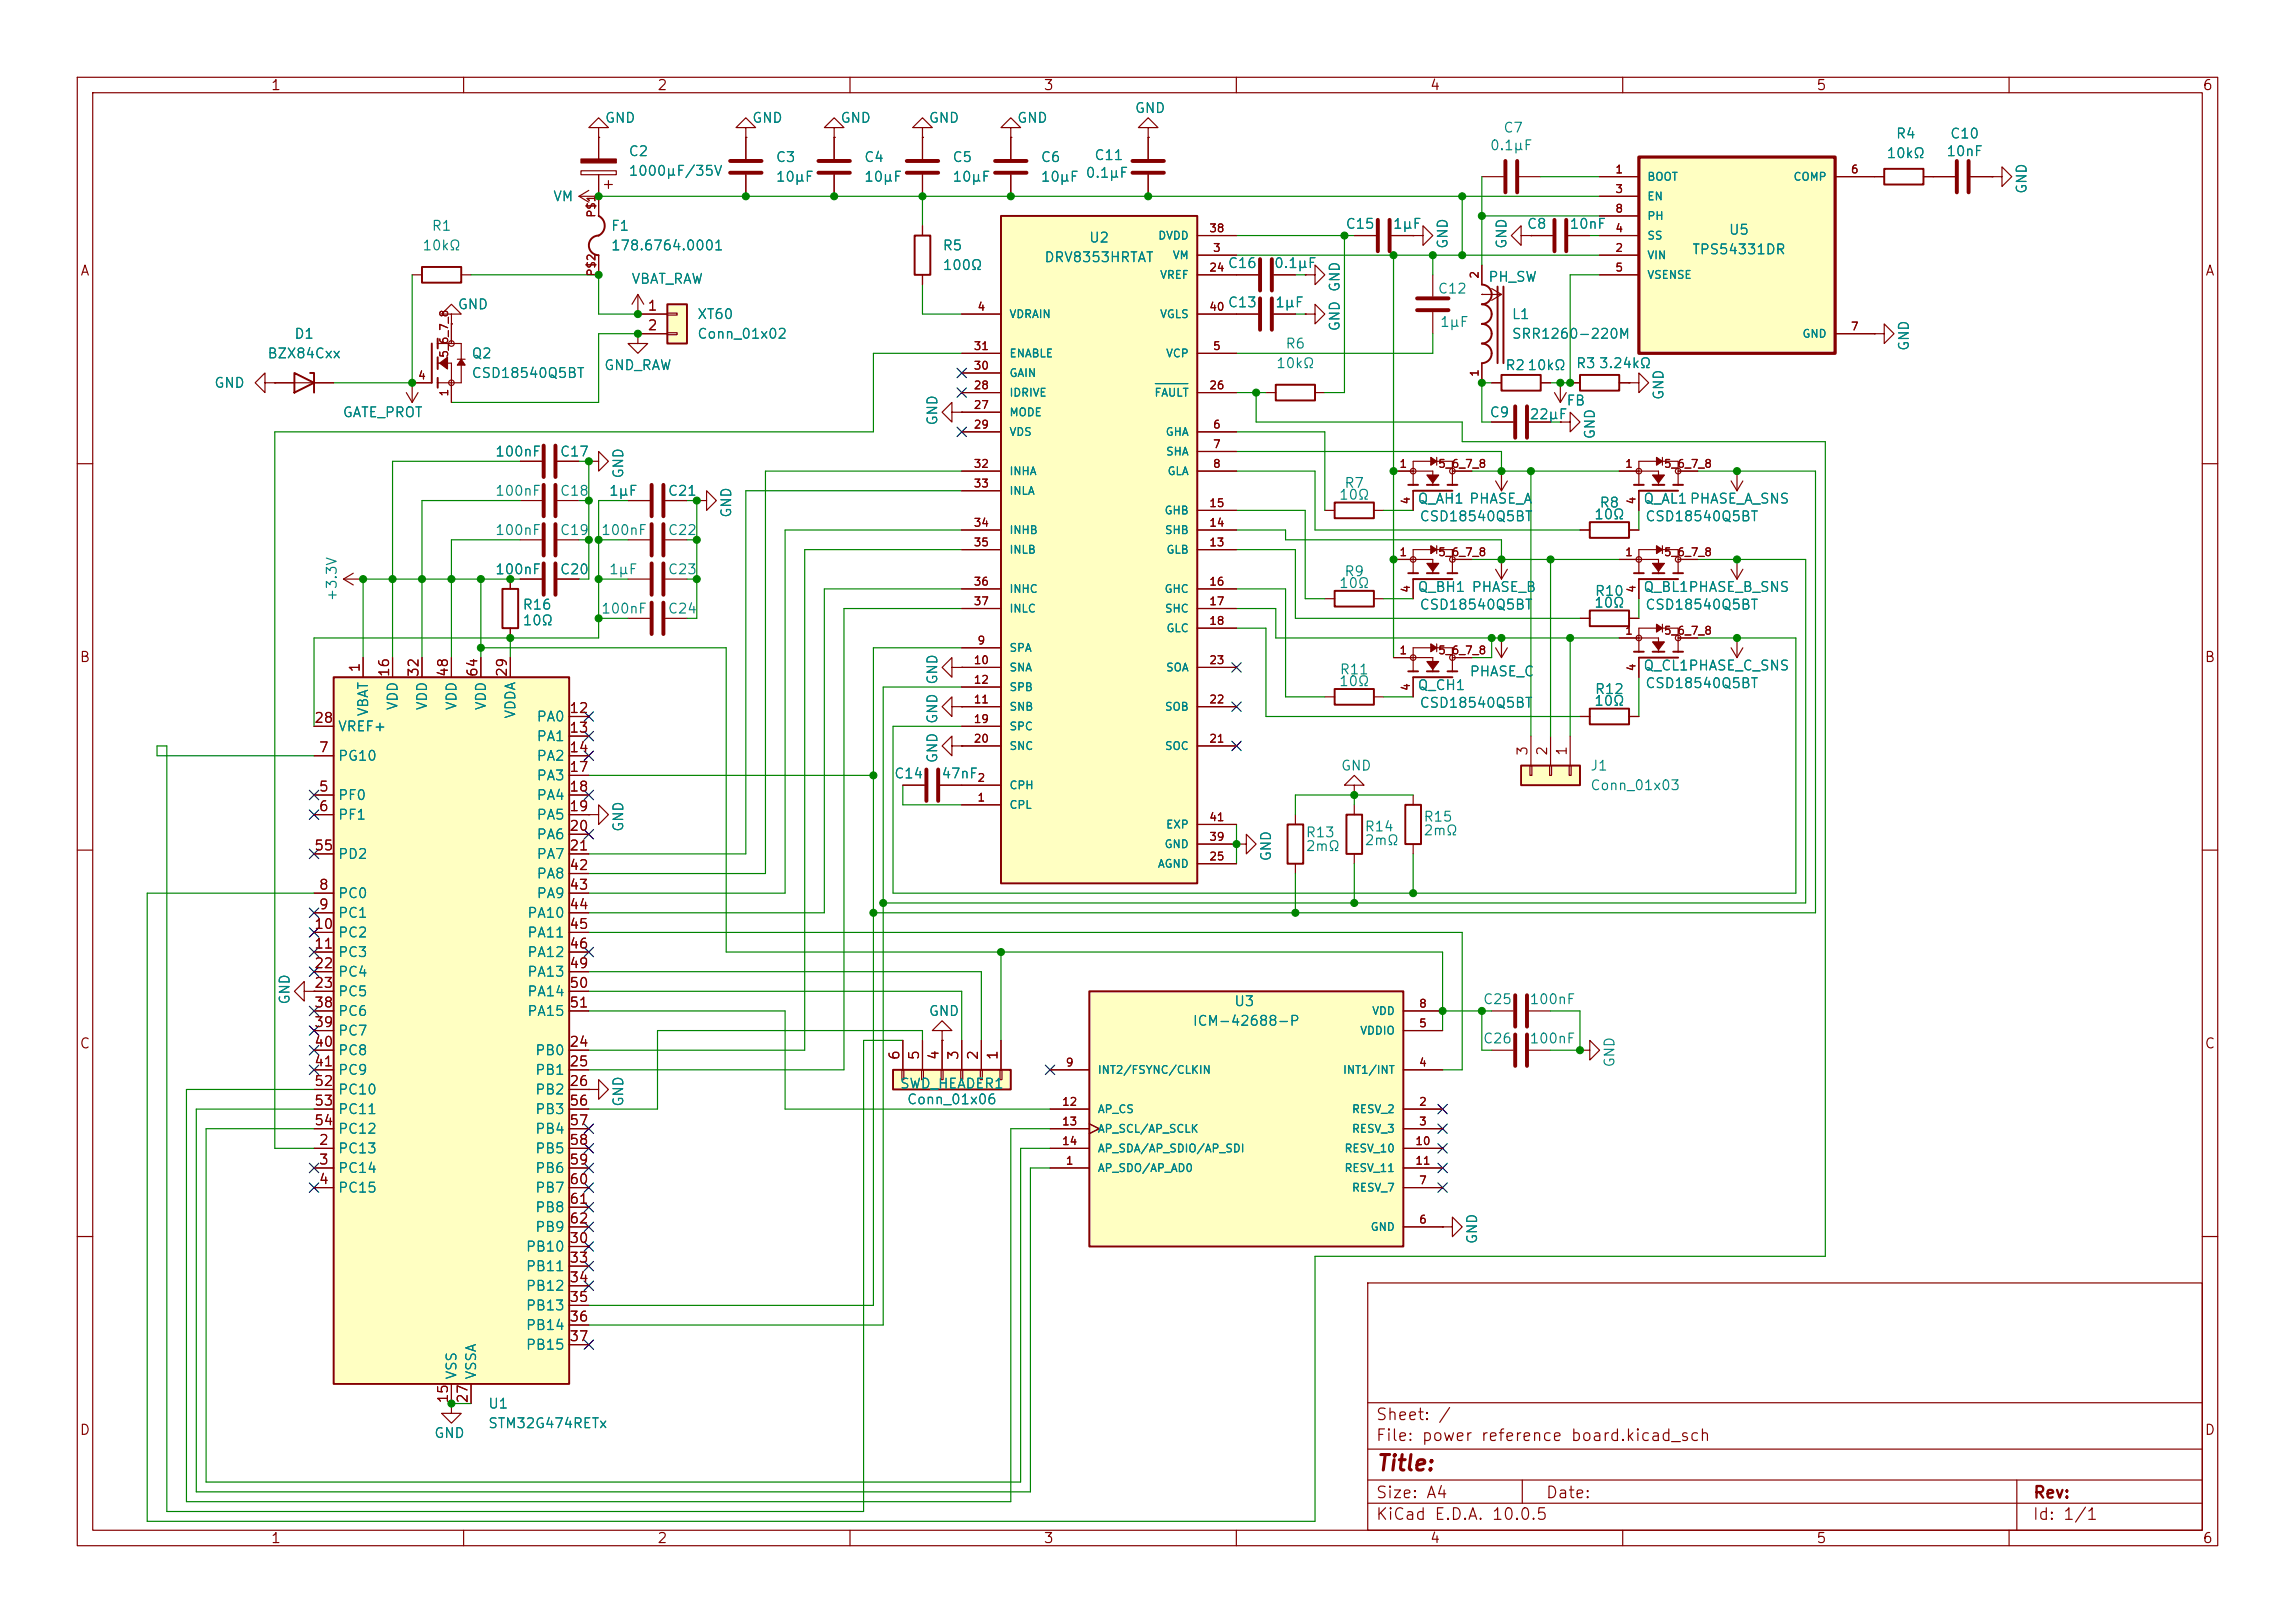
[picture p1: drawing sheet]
<svg xmlns="http://www.w3.org/2000/svg" width="297mm" height="210mm" viewBox="0 0 297 210" stroke-linecap="round" stroke-linejoin="round" font-family="sans-serif">
<defs><g id="words">
<text font-size="2" fill="#840000" x="178" y="190.8">Title:</text>
<g font-size="1.5" fill="#840000">
<text x="178" y="184.1">Sheet: /</text>
<text x="178" y="186.8">File: power reference board.kicad_sch</text>
<text x="178" y="197">KiCad E.D.A. 10.0.5</text>
<text x="178" y="194.2">Size: A4</text>
<text x="200" y="194.2">Date:</text>
<text x="263" y="197">Id: 1/1</text>
<text x="263" y="194.2">Rev:</text>
</g>
<g font-size="1.3" fill="#840000">
<text x="35" y="12">1</text>
<text x="85" y="12">2</text>
<text x="135" y="12">3</text>
<text x="185" y="12">4</text>
<text x="235" y="12">5</text>
<text x="285" y="12">6</text>
<text x="10.3" y="36">A</text>
<text x="285.3" y="36">A</text>
<text x="83.7" y="40.5">1</text>
<text x="83.7" y="43">2</text>
<text x="10.2" y="86">B</text>
<text x="46.9" y="87.1" transform="rotate(-90 46.9 87.1)">1</text>
<text x="50.7" y="87.7" transform="rotate(-90 50.7 87.7)">16</text>
<text x="54.5" y="87.7" transform="rotate(-90 54.5 87.7)">32</text>
<text x="58.3" y="87.7" transform="rotate(-90 58.3 87.7)">48</text>
<text x="62.1" y="87.7" transform="rotate(-90 62.1 87.7)">64</text>
<text x="65.9" y="87.7" transform="rotate(-90 65.9 87.7)">29</text>
<text x="285.2" y="86">B</text>
<text x="40.6" y="93.8">28</text>
<text x="73.6" y="92.6">12</text>
<text x="73.6" y="95.1">13</text>
<text x="41.2" y="97.7">7</text>
<text x="73.6" y="97.7">14</text>
<text x="73.6" y="100.2">17</text>
<text x="198" y="97.9" transform="rotate(-90 198 97.9)">3</text>
<text x="200.5" y="97.9" transform="rotate(-90 200.5 97.9)">2</text>
<text x="203.1" y="97.9" transform="rotate(-90 203.1 97.9)">1</text>
<text x="41.2" y="102.7">5</text>
<text x="41.2" y="105.3">6</text>
<text x="73.6" y="102.7">18</text>
<text x="73.6" y="105.3">19</text>
<text x="73.6" y="107.8">20</text>
<text x="40.6" y="110.4">55</text>
<text x="73.6" y="110.4">21</text>
<text x="73.6" y="112.9">42</text>
<text x="41.2" y="115.4">8</text>
<text x="41.2" y="118">9</text>
<text x="73.6" y="115.4">43</text>
<text x="73.6" y="118">44</text>
<text x="40.6" y="120.5">10</text>
<text x="40.6" y="123.1">11</text>
<text x="40.6" y="125.6">22</text>
<text x="73.6" y="120.5">45</text>
<text x="73.6" y="123.1">46</text>
<text x="73.6" y="125.6">49</text>
<text x="40.6" y="128.1">23</text>
<text x="40.6" y="130.7">38</text>
<text x="73.6" y="128.1">50</text>
<text x="73.6" y="130.7">51</text>
<text x="10.2" y="136">C</text>
<text x="40.6" y="133.2">39</text>
<text x="40.6" y="135.8">40</text>
<text x="73.6" y="135.8">24</text>
<text x="116.7" y="137.3" transform="rotate(-90 116.7 137.3)">6</text>
<text x="119.2" y="137.3" transform="rotate(-90 119.2 137.3)">5</text>
<text x="121.8" y="137.3" transform="rotate(-90 121.8 137.3)">4</text>
<text x="124.3" y="137.3" transform="rotate(-90 124.3 137.3)">3</text>
<text x="126.9" y="137.3" transform="rotate(-90 126.9 137.3)">2</text>
<text x="129.4" y="137.3" transform="rotate(-90 129.4 137.3)">1</text>
<text x="285.2" y="136">C</text>
<text x="40.6" y="138.3">41</text>
<text x="40.6" y="140.8">52</text>
<text x="40.6" y="143.4">53</text>
<text x="73.6" y="138.3">25</text>
<text x="73.6" y="140.8">26</text>
<text x="73.6" y="143.4">56</text>
<text x="40.6" y="145.9">54</text>
<text x="41.2" y="148.5">2</text>
<text x="73.6" y="145.9">57</text>
<text x="73.6" y="148.5">58</text>
<text x="41.2" y="151">3</text>
<text x="41.2" y="153.5">4</text>
<text x="73.6" y="151">59</text>
<text x="73.6" y="153.5">60</text>
<text x="73.6" y="161.2">30</text>
<text x="73.6" y="156.1">61</text>
<text x="73.6" y="158.6">62</text>
<text x="73.6" y="163.7">33</text>
<text x="73.6" y="166.2">34</text>
<text x="73.6" y="168.8">35</text>
<text x="73.6" y="171.3">36</text>
<text x="73.6" y="173.9">37</text>
<text x="10.2" y="186">D</text>
<text x="58.3" y="181.7" transform="rotate(-90 58.3 181.7)">15</text>
<text x="60.8" y="181.7" transform="rotate(-90 60.8 181.7)">27</text>
<text x="285.2" y="186">D</text>
<text x="35" y="200">1</text>
<text x="85" y="200">2</text>
<text x="135" y="200">3</text>
<text x="185" y="200">4</text>
<text x="235" y="200">5</text>
<text x="285" y="200">6</text>
</g>
<g font-size="1.3" fill="#008484">
<text x="78.2" y="16.2">GND</text>
<text x="97.3" y="16.2">GND</text>
<text x="108.7" y="16.2">GND</text>
<text x="120.1" y="16.2">GND</text>
<text x="131.5" y="16.2">GND</text>
<text x="146.8" y="14.9">GND</text>
<text x="194.5" y="17.5">C7</text>
<text x="81.3" y="20.5">C2</text>
<text x="81.3" y="23.1">1000µF/35V</text>
<text x="100.3" y="21.3">C3</text>
<text x="100.3" y="23.8">10µF</text>
<text x="111.7" y="21.3">C4</text>
<text x="111.7" y="23.8">10µF</text>
<text x="123.2" y="21.3">C5</text>
<text x="123.2" y="23.8">10µF</text>
<text x="134.6" y="21.3">C6</text>
<text x="134.6" y="23.8">10µF</text>
<text x="140.4" y="23.3">0.1µF</text>
<text x="141.5" y="21">C11</text>
<text x="192.7" y="19.8">0.1µF</text>
<text x="244.1" y="20.8">10kΩ</text>
<text x="245.3" y="18.2">R4</text>
<text x="251.8" y="20.5">10nF</text>
<text x="252.3" y="18.2">C10</text>
<text x="71.5" y="26.4">VM</text>
<text x="174.1" y="29.9">C15</text>
<text x="180.2" y="29.9">1µF</text>
<text x="197.5" y="29.9">C8</text>
<text x="203" y="29.9">10nF</text>
<text x="262.6" y="25.2" transform="rotate(-90 262.6 25.2)">GND</text>
<text x="54.6" y="32.7">10kΩ</text>
<text x="55.8" y="30.2">R1</text>
<text x="79" y="30.2">F1</text>
<text x="79" y="32.7">178.6764.0001</text>
<text x="121.9" y="32.7">R5</text>
<text x="121.9" y="35.3">100Ω</text>
<text x="135.1" y="34.2">DRV8353HRTAT</text>
<text x="140.8" y="31.7">U2</text>
<text x="158.8" y="35">C16</text>
<text x="164.8" y="35">0.1µF</text>
<text x="187.7" y="32.3" transform="rotate(-90 187.7 32.3)">GND</text>
<text x="195.3" y="32.3" transform="rotate(-90 195.3 32.3)">GND</text>
<text x="218.9" y="33.2">TPS54331DR</text>
<text x="223.6" y="30.7">U5</text>
<text x="59.2" y="40.3">GND</text>
<text x="81.6" y="37">VBAT_RAW</text>
<text x="90.2" y="41.6">XT60</text>
<text x="158.8" y="40.1">C13</text>
<text x="164.9" y="40.1">1µF</text>
<text x="173.7" y="37.9" transform="rotate(-90 173.7 37.9)">GND</text>
<text x="186" y="38.3">C12</text>
<text x="192.5" y="36.8">PH_SW</text>
<text x="195.6" y="41.6">L1</text>
<text x="34.5" y="46.7">BZX84Cxx</text>
<text x="38" y="44.1">D1</text>
<text x="60.9" y="46.7">Q2</text>
<text x="90.2" y="44.1">Conn_01x02</text>
<text x="165.1" y="48">10kΩ</text>
<text x="166.3" y="45.4">R6</text>
<text x="173.7" y="43" transform="rotate(-90 173.7 43)">GND</text>
<text x="186.3" y="42.6">1µF</text>
<text x="195.6" y="44.1">SRR1260-220M</text>
<text x="203.9" y="48">R3</text>
<text x="206.8" y="48">3.24kΩ</text>
<text x="247.3" y="45.5" transform="rotate(-90 247.3 45.5)">GND</text>
<text x="27.6" y="50.5">GND</text>
<text x="60.9" y="49.2">CSD18540Q5BT</text>
<text x="78.1" y="48.2">GND_RAW</text>
<text x="194.7" y="48.2">R210kΩ</text>
<text x="202.6" y="52.8">FB</text>
<text x="215.6" y="51.8" transform="rotate(-90 215.6 51.8)">GND</text>
<text x="44.3" y="54.3">GATE_PROT</text>
<text x="64" y="59.4">100nF</text>
<text x="72.4" y="59.4">C17</text>
<text x="121.6" y="55.1" transform="rotate(-90 121.6 55.1)">GND</text>
<text x="192.7" y="54.3">C9</text>
<text x="197.9" y="54.6">22µF</text>
<text x="206.7" y="56.9" transform="rotate(-90 206.7 56.9)">GND</text>
<text x="64" y="64.5">100nF</text>
<text x="72.4" y="64.5">C18</text>
<text x="78.7" y="64.5">1µF</text>
<text x="81" y="62" transform="rotate(-90 81 62)">GND</text>
<text x="86.3" y="64.5">C21</text>
<text x="173.2" y="65">10Ω</text>
<text x="173.9" y="63.4">R7</text>
<text x="183.4" y="65.5">Q_AH1 PHASE_A</text>
<text x="206.9" y="66">R8</text>
<text x="212.6" y="65.5">Q_AL1PHASE_A_SNS</text>
<text x="64" y="69.5">100nF</text>
<text x="72.4" y="69.5">C19</text>
<text x="77.7" y="69.5">100nF</text>
<text x="86.3" y="69.5">C22</text>
<text x="94.9" y="67.1" transform="rotate(-90 94.9 67.1)">GND</text>
<text x="183.6" y="67.8">CSD18540Q5BT</text>
<text x="206.2" y="67.5">10Ω</text>
<text x="212.8" y="67.8">CSD18540Q5BT</text>
<text x="43.9" y="77.9" transform="rotate(-90 43.9 77.9)">+3.3V</text>
<text x="64" y="74.6">100nF</text>
<text x="72.4" y="74.6">C20</text>
<text x="78.7" y="74.6">1µF</text>
<text x="86.3" y="74.6">C23</text>
<text x="173.2" y="76.4">10Ω</text>
<text x="173.9" y="74.9">R9</text>
<text x="183.4" y="76.9">Q_BH1 PHASE_B</text>
<text x="206.3" y="77.4">R10</text>
<text x="212.6" y="76.9">Q_BL1PHASE_B_SNS</text>
<text x="67.5" y="79.2">R16</text>
<text x="67.5" y="81.2">10Ω</text>
<text x="77.7" y="79.7">100nF</text>
<text x="86.3" y="79.7">C24</text>
<text x="183.6" y="79.2">CSD18540Q5BT</text>
<text x="206.2" y="78.9">10Ω</text>
<text x="212.8" y="79.2">CSD18540Q5BT</text>
<text x="121.6" y="88.7" transform="rotate(-90 121.6 88.7)">GND</text>
<text x="173.2" y="89.1">10Ω</text>
<text x="173.3" y="87.6">R11</text>
<text x="183.4" y="89.6">Q_CH1</text>
<text x="190.1" y="87.8">PHASE_C</text>
<text x="212.6" y="87.1">Q_CL1PHASE_C_SNS</text>
<text x="212.8" y="89.4">CSD18540Q5BT</text>
<text x="43.7" y="94.9">VREF+</text>
<text x="48" y="92.8" transform="rotate(-90 48 92.8)">VBAT</text>
<text x="51.8" y="92" transform="rotate(-90 51.8 92)">VDD</text>
<text x="55.6" y="92" transform="rotate(-90 55.6 92)">VDD</text>
<text x="59.4" y="92" transform="rotate(-90 59.4 92)">VDD</text>
<text x="63.2" y="92" transform="rotate(-90 63.2 92)">VDD</text>
<text x="67" y="93.1" transform="rotate(-90 67 93.1)">VDDA</text>
<text x="69.4" y="93.7">PA0</text>
<text x="121.6" y="93.8" transform="rotate(-90 121.6 93.8)">GND</text>
<text x="183.6" y="91.9">CSD18540Q5BT</text>
<text x="206.2" y="91.6">10Ω</text>
<text x="206.3" y="90.1">R12</text>
<text x="43.7" y="98.8">PG10</text>
<text x="69.4" y="96.2">PA1</text>
<text x="69.4" y="98.8">PA2</text>
<text x="69.4" y="101.3">PA3</text>
<text x="115.6" y="101">C14</text>
<text x="121.6" y="98.8" transform="rotate(-90 121.6 98.8)">GND</text>
<text x="121.8" y="101">47nF</text>
<text x="173.5" y="100">GND</text>
<text x="205.7" y="100">J1</text>
<text x="43.7" y="103.8">PF0</text>
<text x="43.7" y="106.4">PF1</text>
<text x="69.4" y="103.8">PA4</text>
<text x="69.4" y="106.4">PA5</text>
<text x="81" y="107.7" transform="rotate(-90 81 107.7)">GND</text>
<text x="176.5" y="107.9">R14</text>
<text x="184.1" y="106.6">R15</text>
<text x="205.7" y="102.6">Conn_01x03</text>
<text x="43.7" y="111.5">PD2</text>
<text x="69.4" y="108.9">PA6</text>
<text x="69.4" y="111.5">PA7</text>
<text x="69.4" y="114">PA8</text>
<text x="164.8" y="111.5" transform="rotate(-90 164.8 111.5)">GND</text>
<text x="168.9" y="108.7">R13</text>
<text x="168.9" y="110.4">2mΩ</text>
<text x="176.5" y="109.7">2mΩ</text>
<text x="184.1" y="108.4">2mΩ</text>
<text x="43.7" y="116.5">PC0</text>
<text x="43.7" y="119.1">PC1</text>
<text x="68.1" y="119.1">PA10</text>
<text x="69.4" y="116.5">PA9</text>
<text x="43.7" y="121.6">PC2</text>
<text x="43.7" y="124.2">PC3</text>
<text x="68.1" y="121.6">PA11</text>
<text x="68.1" y="124.2">PA12</text>
<text x="37.8" y="130.1" transform="rotate(-90 37.8 130.1)">GND</text>
<text x="43.7" y="126.7">PC4</text>
<text x="43.7" y="129.2">PC5</text>
<text x="43.7" y="131.8">PC6</text>
<text x="68.1" y="126.7">PA13</text>
<text x="68.1" y="129.2">PA14</text>
<text x="68.1" y="131.8">PA15</text>
<text x="120.1" y="131.8">GND</text>
<text x="159.6" y="130.5">U3</text>
<text x="191.8" y="130.2">C25</text>
<text x="197.9" y="130.2">100nF</text>
<text x="43.7" y="134.3">PC7</text>
<text x="43.7" y="136.9">PC8</text>
<text x="69.2" y="136.9">PB0</text>
<text x="154.3" y="133">ICM-42688-P</text>
<text x="191.8" y="135.3">C26</text>
<text x="197.9" y="135.3">100nF</text>
<text x="43.7" y="139.4">PC9</text>
<text x="43.7" y="141.9">PC10</text>
<text x="69.2" y="139.4">PB1</text>
<text x="69.2" y="141.9">PB2</text>
<text x="81" y="143.3" transform="rotate(-90 81 143.3)">GND</text>
<text x="116.4" y="141.2">SWD_HEADER1</text>
<text x="117.3" y="143.2">Conn_01x06</text>
<text x="209.2" y="138.2" transform="rotate(-90 209.2 138.2)">GND</text>
<text x="43.7" y="149.6">PC13</text>
<text x="43.7" y="144.5">PC11</text>
<text x="43.7" y="147">PC12</text>
<text x="69.2" y="144.5">PB3</text>
<text x="69.2" y="147">PB4</text>
<text x="69.2" y="149.6">PB5</text>
<text x="43.7" y="152.1">PC14</text>
<text x="43.7" y="154.6">PC15</text>
<text x="69.2" y="152.1">PB6</text>
<text x="69.2" y="154.6">PB7</text>
<text x="69.2" y="157.2">PB8</text>
<text x="69.2" y="159.7">PB9</text>
<text x="191.5" y="161.1" transform="rotate(-90 191.5 161.1)">GND</text>
<text x="68" y="162.3">PB10</text>
<text x="68" y="164.8">PB11</text>
<text x="68" y="167.3">PB12</text>
<text x="68" y="169.9">PB13</text>
<text x="68" y="172.4">PB14</text>
<text x="59.4" y="178.6" transform="rotate(-90 59.4 178.6)">VSS</text>
<text x="61.9" y="178.6" transform="rotate(-90 61.9 178.6)">VSSA</text>
<text x="68" y="175">PB15</text>
<text x="63.1" y="182.6">U1</text>
<text x="63.1" y="185.1">STM32G474RETx</text>
<text x="56.1" y="186.4">GND</text>
</g>
<g font-size="1" fill="#840000">
<text x="209" y="22.7">1</text>
<text x="239.4" y="22.7">6</text>
<text x="77.3" y="28.2" transform="rotate(-90 77.3 28.2)">P$1</text>
<text x="209" y="25.2">3</text>
<text x="209" y="27.8">8</text>
<text x="77.3" y="35.9" transform="rotate(-90 77.3 35.9)">P$2</text>
<text x="156.4" y="35.4">24</text>
<text x="156.4" y="30.3">38</text>
<text x="156.9" y="32.8">3</text>
<text x="209" y="32.8">2</text>
<text x="209" y="30.3">4</text>
<text x="209" y="35.4">5</text>
<text x="126.4" y="40.5">4</text>
<text x="156.4" y="40.5">40</text>
<text x="191.6" y="36.1" transform="rotate(-90 191.6 36.1)">2</text>
<text x="58.2" y="46.4" transform="rotate(-90 58.2 46.4)">5_6_7_8</text>
<text x="125.9" y="45.5">31</text>
<text x="156.9" y="45.5">5</text>
<text x="239.4" y="43">7</text>
<text x="54" y="49.3">4</text>
<text x="58.2" y="51.4" transform="rotate(-90 58.2 51.4)">1</text>
<text x="125.9" y="53.2">27</text>
<text x="125.9" y="50.6">28</text>
<text x="125.9" y="48.1">30</text>
<text x="156.4" y="50.6">26</text>
<text x="191.6" y="48.8" transform="rotate(-90 191.6 48.8)">1</text>
<text x="125.9" y="55.7">29</text>
<text x="156.9" y="55.7">6</text>
<text x="156.9" y="58.2">7</text>
<text x="125.9" y="60.8">32</text>
<text x="125.9" y="63.3">33</text>
<text x="156.4" y="65.9">15</text>
<text x="156.9" y="60.8">8</text>
<text x="181" y="60.8">1</text>
<text x="182.7" y="65.4" transform="rotate(-90 182.7 65.4)">4</text>
<text x="186" y="60.8">5_6_7_8</text>
<text x="210.2" y="60.8">1</text>
<text x="211.9" y="65.4" transform="rotate(-90 211.9 65.4)">4</text>
<text x="215.2" y="60.8">5_6_7_8</text>
<text x="125.9" y="68.4">34</text>
<text x="125.9" y="70.9">35</text>
<text x="156.4" y="70.9">13</text>
<text x="156.4" y="68.4">14</text>
<text x="125.9" y="76">36</text>
<text x="156.4" y="76">16</text>
<text x="181" y="72.2">1</text>
<text x="182.7" y="76.8" transform="rotate(-90 182.7 76.8)">4</text>
<text x="186" y="72.2">5_6_7_8</text>
<text x="210.2" y="72.2">1</text>
<text x="211.9" y="76.8" transform="rotate(-90 211.9 76.8)">4</text>
<text x="215.2" y="72.2">5_6_7_8</text>
<text x="125.9" y="78.6">37</text>
<text x="126.4" y="83.6">9</text>
<text x="156.4" y="78.6">17</text>
<text x="156.4" y="81.1">18</text>
<text x="210.2" y="82.4">1</text>
<text x="215.2" y="82.4">5_6_7_8</text>
<text x="125.9" y="86.2">10</text>
<text x="125.9" y="88.7">12</text>
<text x="156.4" y="86.2">23</text>
<text x="181" y="84.9">1</text>
<text x="182.7" y="89.5" transform="rotate(-90 182.7 89.5)">4</text>
<text x="186" y="84.9">5_6_7_8</text>
<text x="211.9" y="86.9" transform="rotate(-90 211.9 86.9)">4</text>
<text x="125.9" y="91.3">11</text>
<text x="125.9" y="93.8">19</text>
<text x="156.4" y="91.3">22</text>
<text x="125.9" y="96.3">20</text>
<text x="126.4" y="101.4">2</text>
<text x="156.4" y="96.3">21</text>
<text x="126.4" y="104">1</text>
<text x="156.4" y="106.5">41</text>
<text x="156.4" y="111.6">25</text>
<text x="156.4" y="109">39</text>
<text x="183.6" y="130.6">8</text>
<text x="183.6" y="133.2">5</text>
<text x="137.4" y="143.3">12</text>
<text x="137.8" y="138.2">9</text>
<text x="183.6" y="143.3">2</text>
<text x="183.6" y="138.2">4</text>
<text x="137.4" y="145.9">13</text>
<text x="137.4" y="148.4">14</text>
<text x="183.1" y="148.4">10</text>
<text x="183.6" y="145.9">3</text>
<text x="137.8" y="150.9">1</text>
<text x="183.1" y="150.9">11</text>
<text x="183.6" y="153.5">7</text>
<text x="183.6" y="158.6">6</text>
</g>
<g font-size="1" fill="#008484">
<text x="213.1" y="23.6">BOOT</text>
<text x="232" y="23.6">COMP</text>
<text x="213.1" y="26.2">EN</text>
<text x="213.1" y="28.7">PH</text>
<text x="149.8" y="31.2">DVDD</text>
<text x="151.7" y="33.8">VM</text>
<text x="213.1" y="33.8">VIN</text>
<text x="213.1" y="31.2">SS</text>
<text x="130.6" y="41.4">VDRAIN</text>
<text x="150" y="36.3">VREF</text>
<text x="150" y="41.4">VGLS</text>
<text x="213.1" y="36.3">VSENSE</text>
<text x="130.6" y="46.5">ENABLE</text>
<text x="150.8" y="46.5">VCP</text>
<text x="233.2" y="43.9">GND</text>
<text x="130.6" y="51.6">IDRIVE</text>
<text x="130.6" y="49">GAIN</text>
<text x="149.3" y="51.6">FAULT</text>
<text x="130.6" y="54.1">MODE</text>
<text x="130.6" y="56.6">VDS</text>
<text x="150.8" y="56.6">GHA</text>
<text x="150.8" y="59.2">SHA</text>
<text x="130.6" y="61.7">INHA</text>
<text x="130.6" y="64.3">INLA</text>
<text x="151" y="61.7">GLA</text>
<text x="130.6" y="69.3">INHB</text>
<text x="130.6" y="71.9">INLB</text>
<text x="150.6" y="66.8">GHB</text>
<text x="150.7" y="69.3">SHB</text>
<text x="150.9" y="71.9">GLB</text>
<text x="130.6" y="77">INHC</text>
<text x="150.6" y="77">GHC</text>
<text x="130.6" y="79.5">INLC</text>
<text x="150.7" y="79.5">SHC</text>
<text x="150.9" y="82">GLC</text>
<text x="130.6" y="84.6">SPA</text>
<text x="130.6" y="87.1">SNA</text>
<text x="130.6" y="89.7">SPB</text>
<text x="150.8" y="87.1">SOA</text>
<text x="130.6" y="92.2">SNB</text>
<text x="130.6" y="94.7">SPC</text>
<text x="150.7" y="92.2">SOB</text>
<text x="130.6" y="97.3">SNC</text>
<text x="150.7" y="97.3">SOC</text>
<text x="130.6" y="104.9">CPL</text>
<text x="130.6" y="102.4">CPH</text>
<text x="150.8" y="107.4">EXP</text>
<text x="149.8" y="112.5">AGND</text>
<text x="150.6" y="110">GND</text>
<text x="177.5" y="131.6">VDD</text>
<text x="175.9" y="134.1">VDDIO</text>
<text x="142" y="139.2">INT2/FSYNC/CLKIN</text>
<text x="173.7" y="139.2">INT1/INT</text>
<text x="142" y="144.3">AP_CS</text>
<text x="142" y="146.8">AP_SCL/AP_SCLK</text>
<text x="142" y="149.4">AP_SDA/AP_SDIO/AP_SDI</text>
<text x="173.9" y="149.4">RESV_10</text>
<text x="174.9" y="144.3">RESV_2</text>
<text x="174.9" y="146.8">RESV_3</text>
<text x="142" y="151.9">AP_SDO/AP_AD0</text>
<text x="173.9" y="151.9">RESV_11</text>
<text x="174.9" y="154.4">RESV_7</text>
<text x="177.3" y="159.5">GND</text>
</g>
</g></defs>
<g fill="none" stroke="#840000" stroke-width=".15">
<path d="M10 10h277v190h-277zM12 12h273v186h-273zM60 10v2M110 10v2M130.8 17.8v2.8M160 10v2M210 10v2M260 10v2M130.8 22.6v2.8M193 54.6h2.8M197.9 54.6h2.8M201.9 54.6h1.3v-1.3l1.3 1.3-1.3 1.3v-1.3"/>
<path d="M201.9 54.6h.1M10 60h2M44.4 74.9l1.3 .8M44.4 74.9h2.6M45.7 74.2l-1.3 .7M47 74.9h.1M285 60h2M10 110h2M285 110h2M10 160h2M177 166h108v32h-108zM285 160h2"/>
<path d="M58.4 181.6v1.3h1.3l-1.3 1.3-1.3-1.3h1.3M58.4 181.6h.1M60 198v2M110 198v2M160 198v2M177 194.5h108M177 191.5h108M177 187.5h108M177 181.5h108M197 191.5v3M210 198v2M260 198v2"/>
<path d="M261 191.5v6.5"/>
</g>
<path d="M128.8 20.8h4M128.8 22.4h4M196.1 52.6v4M197.6 52.6v4" fill="none" stroke="#840000" stroke-width=".51"/>
<path d="M129.5 27.9h25.4v86.4h-25.4z" fill="#ffffc2"/>
<path d="M54.6 34.5h5.1v2.1h-5.1zM77.5 27.9a1.4 1.4 0 0 1 .7 1.6 1.4 1.4 0 0 1-1.3 1.1 1.27 1.27 0 0 0-.7 1.4 1.27 1.27 0 0 0 1.3 1M118.4 30.5h2v5.1h-2zM129.5 27.9h25.4v86.4h-25.4zM38.1 48.3l2.5 1.2-2.5 1.3zM40.1 48.3h.5v2.5M55.9 44.5v5M56.6 43.8v1.3M56.6 46.2v1.6M56.6 48.9v1.3" fill="none" stroke="#840000" stroke-width=".25"/>
<g fill="none" stroke="#840000" stroke-width=".15">
<path d="M77.5 16.5h1.2l-1.2-1.3-1.3 1.3h1.3v1.3M77.5 17.8h.1M77.5 17.8v2.8M96.5 16.5h1.3l-1.3-1.3-1.3 1.3h1.3v1.3M96.5 17.8h.1M96.5 17.8v2.8M107.9 16.5h1.3l-1.3-1.3-1.2 1.3h1.2v1.3M107.9 17.8h.1M119.4 17.8v2.8M148.6 16.5h1.3l-1.3-1.3-1.3 1.3h1.3v1.3M148.6 17.8h.1M53.3 35.6h1.3"/>
<path d="M59.7 35.6h1.3M74.9 25.4l1.3 .8M74.9 25.4h2.6M75.2 22.1h4.6v.5h-4.6zM76.2 24.6l-1.3 .8M77.5 25.4h.1M77.5 22.6v5.3M77.5 33v2.6M78.2 23.9h1M78.7 23.4v1M82.5 38.1l-.7 1.3M82.5 38.1l.8 1.3"/>
<path d="M82.5 38.1v2.5M96.5 22.6v2.8M119.4 22.6v2.8M119.4 29.2v1.3M119.4 35.6v1.2M154.9 33h5.1M154.9 35.6h7.9M154.9 30.5h5.1M164.8 35.6h2.8M34.3 49.5v-1.2l-1.3 1.2 1.3 1.3v-1.3h1.3M35.6 49.5h.1M35.6 49.5h7.6"/>
<path d="M52.6 50.8l.7 1.3M53.3 49.5h.1M53.3 49.5h2.6M53.3 49.5v2.6M54.1 50.8l-.8 1.3M56.6 44.5h3.1v5h-3.1M56.6 47h1.8v5.1M58.4 40.6h1.3l-1.3-1.2-1.3 1.2h1.3v1.3M58.4 41.9h.1M58.4 41.9v2.6M59.2 46.5h1M67.3 59.7h2.8"/>
<path d="M72.1 59.7h2.8M82.5 40.6h.1M82.5 43.2v1.3h1.3l-1.3 1.2-1.2-1.2h1.2M82.5 43.2h.1M124.5 40.6h5M124.5 45.7h5M124.5 55.9h5M124.5 50.8h5M124.5 53.3h5M124.5 48.3h5M154.9 40.6h7.9M154.9 45.7h5.1"/>
<path d="M154.9 55.9h5.1M154.9 58.4h5.1M154.9 50.8h5.1M164.8 40.6h2.8M90.2 64.8h1.2v-1.3l1.3 1.3-1.3 1.2v-1.2M90.2 64.8h.1M124.5 61h5M124.5 71.1h5M124.5 68.6h5M124.5 76.2h5M124.5 78.7h5M124.5 63.5h5"/>
<path d="M154.9 61h5.1M154.9 71.1h5.1M154.9 68.6h5.1M154.9 66h5.1M154.9 76.2h5.1M154.9 78.7h5.1M124.5 83.8h5M124.5 86.4h5M124.5 91.4h5M124.5 88.9h5M124.5 94h5M124.5 96.5h5"/>
<path d="M154.9 86.4h5.1M154.9 91.4h5.1M154.9 81.3h5.1M154.9 96.5h5.1M124.5 104.1h5M124.5 101.6h5M154.9 111.8h5.1M154.9 109.2h5.1M154.9 106.7h5.1"/>
<circle cx="58.4" cy="44.5" r=".36"/>
<circle cx="58.4" cy="49.5" r=".36"/>
</g>
<path d="M149.5 49.6h4.2" fill="none" stroke="#008484" stroke-width=".15"/>
<path d="M94.5 20.8h4.1M94.5 22.4h4.1M117.3 20.8h4.1M117.3 22.4h4.1M163.1 33.5v4.1M163.1 38.6v4.1M164.6 33.5v4.1M164.6 38.6v4.1M70.4 57.7v4M71.9 57.7v4" fill="none" stroke="#840000" stroke-width=".51"/>
<g fill="#840000" stroke="#840000" stroke-width=".15">
<path d="M75.2 20.6h4.6v.5h-4.6z"/>
<path d="M56.9 47l1-.8v1.6z"/>
<path d="M59.7 46.5l.5 .7h-1z"/>
</g>
<path d="M86.4 39.4h2.5v5.1h-2.5z" fill="#ffffc2"/>
<g fill="none" stroke="#840000" stroke-width=".25">
<path d="M86.4 39.4h2.5v5.1h-2.5zM191.8 36.8a1.27 1.27 0 0 1 1.2 1.3 1.27 1.27 0 0 1-1.2 1.3 1.27 1.27 0 0 1 1.2 1.2 1.27 1.27 0 0 1-1.2 1.3 1.27 1.27 0 0 1 1.2 1.3 1.27 1.27 0 0 1-1.2 1.3 1.27 1.27 0 0 1 1.2 1.2 1.27 1.27 0 0 1-1.2 1.3M193.8 37.1v9.9M194.6 37.1v9.9M243.8 21.8h5.1v2.1h-5.1zM194.3 48.5h5.1v2h-5.1zM182.2 62.7h1.3M182.2 74.2h1.3M182.9 63.5h5.1M182.9 74.9h5.1M184.7 62.7h1.5M184.7 74.2h1.5"/>
<path d="M187.3 62.7h1.3M187.3 74.2h1.3"/>
</g>
<g fill="none" stroke="#840000" stroke-width=".15">
<path d="M191.8 38.1h.1M191.8 34.3v2.5M191.8 38.1h2.5M193 37.3l1.3 .8M194.3 38.1l-1.3 .8M242.6 22.9h1.2M248.9 22.9h4.1M255 22.9h2.8M257.8 22.9h1.3v-1.3l1.2 1.3-1.2 1.2v-1.2M257.8 22.9h.1M76.2 59.7h1.3v-1.3l1.2 1.3-1.2 1.3v-1.3M76.2 59.7h.1"/>
<path d="M82.5 40.6h3.9M82.5 43.2h3.9M86.4 40.5h1.2v.3h-1.2zM86.4 43.1h1.2v.2h-1.2zM185.9 59.2v1M191.8 47v2.5M193 49.5h1.3M199.4 49.5h1.3M242.6 43.2h1.2v-1.3l1.3 1.3-1.3 1.3v-1.3M242.6 43.2h.1M67.3 64.8h2.8M67.3 69.9h2.8"/>
<path d="M72.1 64.8h2.8M72.1 69.9h2.8M81.3 64.8h2.8M81.3 69.9h2.8M81.3 74.9h2.8M86.1 64.8h2.8M86.1 69.9h2.8M86.1 74.9h2.8M180.3 61h5.1v1.7M180.3 72.4h5.1v1.8M182.9 62.7v-3h5.1v3M182.9 74.2v-3.1h5.1v3.1"/>
<path d="M182.9 63.5v2.5M182.9 74.9v2.6M185.9 70.6v1M188 61h2.5M188 72.4h2.5M193.5 62.2l.8 1.3M193.5 73.7l.8 1.2M194.3 61h.1M194.3 72.4h.1M194.3 61v2.5M194.3 72.4v2.5M195.1 62.2l-.8 1.3"/>
<path d="M195.1 73.7l-.8 1.2M81.3 80h2.8M86.1 80h2.8M193 135.9h2.8M193 130.8h2.8M197.9 135.9h2.8M197.9 130.8h2.8M204.5 135.9h1.2v-1.3l1.3 1.3-1.3 1.3v-1.3M204.5 135.9h.1"/>
<circle cx="182.9" cy="61" r=".36"/>
<circle cx="182.9" cy="72.4" r=".36"/>
<circle cx="188" cy="61" r=".36"/>
<circle cx="188" cy="72.4" r=".36"/>
</g>
<g fill="none" stroke="#840000" stroke-width=".51">
<path d="M253.2 20.8v4.1M254.8 20.8v4.1M70.4 62.7v4.1M70.4 67.8v4.1M71.9 62.7v4.1M71.9 67.8v4.1M84.3 62.7v4.1M84.3 67.8v4.1M84.3 72.9v4.1M84.3 78v4M85.9 62.7v4.1M85.9 67.8v4.1"/>
<path d="M85.9 72.9v4.1M85.9 78v4M196.1 128.8v4M196.1 133.9v4M197.6 128.8v4M197.6 133.9v4"/>
</g>
<g fill="#840000" stroke="#840000" stroke-width=".15">
<path d="M184.7 61.5h1.5l-.8 1z"/>
<path d="M185.2 59.2l.7 .5-.7 .5z"/>
<path d="M184.7 72.9h1.5l-.8 1z"/>
<path d="M185.2 70.6l.7 .5-.7 .5z"/>
</g>
<path d="M212.1 20.3h25.4v25.4h-25.4z" fill="#ffffc2"/>
<path d="M212.1 20.3h25.4v25.4h-25.4z" fill="none" stroke="#840000" stroke-width=".41"/>
<g fill="none" stroke="#840000" stroke-width=".15">
<path d="M191.8 22.9h2.8M196.6 22.9h2.8M196.8 30.5v-1.3l-1.2 1.3 1.2 1.3v-1.3h1.3M198.1 30.5h.1M198.1 30.5h2.8M202.9 30.5h2.8M207 22.9h5.1M207 33h5.1M207 25.4h5.1M207 30.5h5.1M207 35.6h5.1M207 27.9h5.1"/>
<path d="M237.5 22.9h5.1M203.2 49.5h1.3M209.5 49.5h1.3M210.8 49.5h1.3v-1.2l1.3 1.2-1.3 1.3v-1.3M210.8 49.5h.1M237.5 43.2h5.1M171.4 77.5h1.3M171.4 66h1.3M177.8 77.5h1.3M177.8 66h1.3M204.5 68.6h1.2M209.5 72.4h5.1v1.8"/>
<path d="M210.8 68.6h1.3M212.1 74.2v-3.1h5.1v3.1M212.1 74.9v2.6M215.1 70.6v1M217.2 72.4h2.5M224 73.7l.8 1.2M224 62.2l.8 1.3M224.8 72.4h.1M224.8 61h.1M224.8 61v2.5M224.8 72.4v2.5M225.6 73.7l-.8 1.2"/>
<path d="M225.6 62.2l-.8 1.3M171.4 90.2h1.3M177.8 90.2h1.3M180.3 85.1h5.1v1.8M182.9 86.9v-3.1h5.1v3.1M182.9 87.6v2.6M185.9 83.3v1M188 85.1h2.5M193.5 83.8l.8 1.3M194.3 82.6h.1M194.3 82.6v2.5M195.1 83.8l-.8 1.3"/>
<path d="M204.5 80h1.2M204.5 92.7h1.2M210.8 80h1.3M210.8 92.7h1.3M160 109.2h1.3v-1.2l1.3 1.2-1.3 1.3v-1.3M160 109.2h.1M167.6 105.4v1.3M167.6 111.8v1.2M175.3 101.6h1.2l-1.2-1.3-1.3 1.3h1.3v1.3M175.3 102.9h.1M186.7 158.8h1.3v-1.3l1.2 1.3-1.2 1.2v-1.2M186.7 158.8h.1"/>
<circle cx="212.1" cy="72.4" r=".36"/>
<circle cx="217.2" cy="72.4" r=".36"/>
<circle cx="182.9" cy="85.1" r=".36"/>
<circle cx="188" cy="85.1" r=".36"/>
</g>
<g fill="none" stroke="#840000" stroke-width=".25">
<path d="M204.5 48.5h5v2h-5zM172.7 76.5h5.1v2h-5.1zM172.7 65h5.1v2.1h-5.1zM205.7 67.6h5.1v2h-5.1zM205.7 79h5.1v2h-5.1zM211.5 74.2h1.2M212.1 74.9h5.1M213.9 74.2h1.5M216.5 74.2h1.3M172.7 89.2h5.1v2h-5.1zM182.2 86.9h1.3M182.9 87.6h5.1"/>
<path d="M184.7 86.9h1.5M187.3 86.9h1.3M205.7 91.7h5.1v2h-5.1zM166.6 106.7h2.1v5.1h-2.1z"/>
</g>
<path d="M194.8 20.8v4.1M196.3 20.8v4.1M201.2 28.4v4.1M202.7 28.4v4.1" fill="none" stroke="#840000" stroke-width=".51"/>
<g fill="#840000" stroke="#840000" stroke-width=".15">
<path d="M213.9 72.9h1.5l-.8 1z"/>
<path d="M214.4 70.6l.7 .5-.7 .5z"/>
<path d="M184.7 85.6h1.5l-.8 1z"/>
<path d="M185.2 83.3l.7 .5-.7 .5z"/>
</g>
<path d="M196.8 99.1h7.7v2.5h-7.7z" fill="#ffffc2"/>
<path d="M165.1 49.8h5.1v2h-5.1zM211.5 62.7h1.2M212.1 63.5h5.1M213.9 62.7h1.5M216.5 62.7h1.3M196.8 99.1h7.7v2.5h-7.7zM211.5 84.3h1.2M212.1 85.1h5.1M213.9 84.3h1.5M216.5 84.3h1.3M174.2 105.4h2.1v5.1h-2.1zM181.9 104.1h2v5.1h-2z" fill="none" stroke="#840000" stroke-width=".25"/>
<g fill="none" stroke="#840000" stroke-width=".15">
<path d="M107.9 17.8v2.8M119.4 16.5h1.2l-1.2-1.3-1.3 1.3h1.3v1.3M119.4 17.8h.1M130.8 16.5h1.3l-1.3-1.3-1.3 1.3h1.3v1.3M130.8 17.8h.1M148.6 17.8v2.8M107.9 22.6v2.8M148.6 22.6v2.8M168.9 35.6h1.3v-1.3l1.2 1.3-1.2 1.2v-1.2M168.9 35.6h.1M175.3 30.5h2.8M180.1 30.5h2.8"/>
<path d="M182.9 30.5h1.2v-1.3l1.3 1.3-1.3 1.3v-1.3M182.9 30.5h.1M185.4 35.6v2.8M123.2 53.3v-1.2l-1.3 1.2 1.3 1.3v-1.3h1.3M124.5 53.3h.1M163.8 50.8h1.3M168.9 40.6h1.3v-1.2l1.2 1.2-1.2 1.3v-1.3M168.9 40.6h.1M170.2 50.8h1.2M185.4 40.4v2.8M201.2 50.8l.7 1.3M201.9 49.5h.1"/>
<path d="M201.9 49.5v2.6M202.7 50.8l-.8 1.3M215.1 59.2v1M209.5 61h5.1v1.7M212.1 62.7v-3h5.1v3M212.1 63.5v2.5M217.2 61h2.5M198 99.1h.2v1.2h-.2zM198.1 95.3v3.8M200.5 99.1h.3v1.2h-.3zM200.7 95.3v3.8M203.1 99.1h.2v1.2h-.2z"/>
<path d="M203.2 95.3v3.8M209.5 82.6h5.1v1.7M212.1 84.3v-3h5.1v3M212.1 85.1v2.5M215.1 80.8v1M217.2 82.6h2.5M224 83.8l.8 1.3M224.8 82.6h.1M224.8 82.6v2.5M225.6 83.8l-.8 1.3M175.3 104.1v1.3M175.3 110.5v1.3"/>
<path d="M182.9 102.9v1.2M182.9 109.2v1.3M39.4 128.3v-1.3l-1.3 1.3 1.3 1.2v-1.2h1.2M40.6 128.3h.1"/>
<circle cx="212.1" cy="61" r=".36"/>
<circle cx="217.2" cy="61" r=".36"/>
<circle cx="212.1" cy="82.6" r=".36"/>
<circle cx="217.2" cy="82.6" r=".36"/>
</g>
<g fill="#840000" stroke="#840000" stroke-width=".15">
<path d="M213.9 61.5h1.5l-.8 1z"/>
<path d="M214.4 59.2l.7 .5-.7 .5z"/>
<path d="M213.9 83.1h1.5l-.8 1z"/>
<path d="M214.4 80.8l.7 .5-.7 .5z"/>
</g>
<path d="M105.9 20.8h4.1M105.9 22.4h4.1M146.6 20.8h4M146.6 22.4h4M178.3 28.4v4.1M179.8 28.4v4.1M183.4 38.6h4.1M183.4 40.1h4.1" fill="none" stroke="#840000" stroke-width=".51"/>
<path d="M43.2 87.6h30.5v91.5h-30.5z" fill="#ffffc2"/>
<path d="M43.2 87.6h30.5v91.5h-30.5z" fill="none" stroke="#840000" stroke-width=".25"/>
<g fill="none" stroke="#840000" stroke-width=".15">
<path d="M40.6 97.8h2.6M40.6 94h2.6M47 85.1v2.5M50.8 85.1v2.5M54.6 85.1v2.5M58.4 85.1v2.5M62.2 85.1v2.5M66 85.1v2.5M73.7 97.8h2.5M73.7 92.7h2.5M73.7 95.3h2.5M40.6 102.9h2.6"/>
<path d="M40.6 105.4h2.6M40.6 115.6h2.6M40.6 118.1h2.6M40.6 110.5h2.6M73.7 102.9h2.5M73.7 105.4h2.5M73.7 115.6h2.5M73.7 118.1h2.5M73.7 100.3h2.5M73.7 108h2.5M73.7 110.5h2.5M73.7 113h2.5"/>
<path d="M40.6 120.7h2.6M40.6 123.2h2.6M40.6 125.7h2.6M40.6 128.3h2.6M40.6 135.9h2.6M40.6 138.4h2.6M40.6 130.8h2.6M40.6 133.4h2.6M73.7 120.7h2.5M73.7 123.2h2.5M73.7 125.7h2.5M73.7 128.3h2.5"/>
<path d="M73.7 135.9h2.5M73.7 138.4h2.5M73.7 130.8h2.5M40.6 148.6h2.6M40.6 151.1h2.6M40.6 153.7h2.6M40.6 141h2.6M40.6 143.5h2.6M40.6 146.1h2.6M73.7 148.6h2.5M73.7 151.1h2.5M73.7 153.7h2.5"/>
<path d="M73.7 141h2.5M73.7 143.5h2.5M73.7 146.1h2.5M73.7 156.2h2.5M73.7 158.8h2.5M58.4 179.1v2.5M61 179.1v2.5M73.7 161.3h2.5M73.7 163.8h2.5M73.7 166.4h2.5M73.7 168.9h2.5M73.7 171.5h2.5"/>
<path d="M73.7 174h2.5"/>
</g>
<path d="M141 128.3h40.6v33h-40.6z" fill="#ffffc2"/>
<path d="M141 128.3h40.6v33h-40.6z" fill="none" stroke="#840000" stroke-width=".25"/>
<g fill="none" stroke="#840000" stroke-width=".15">
<path d="M135.9 138.4h5.1M181.6 138.4h5.1M181.6 133.4h5.1M181.6 130.8h5.1M135.9 151.1h5.1M135.9 143.5h5.1M135.9 146.1h5.1M135.9 148.6h5.1M141 145.4l1.2 .7-1.2 .6M181.6 151.1h5.1M181.6 143.5h5.1M181.6 146.1h5.1"/>
<path d="M181.6 158.8h5.1M181.6 153.7h5.1M181.6 148.6h5.1"/>
</g>
<path d="M115.6 138.4h15.2v2.6h-15.2z" fill="#ffffc2"/>
<path d="M65 76.2h2.1v5.1h-2.1zM115.6 138.4h15.2v2.6h-15.2z" fill="none" stroke="#840000" stroke-width=".25"/>
<g fill="none" stroke="#840000" stroke-width=".15">
<path d="M77.5 17.8h.1M77.5 17.8v2.8M96.5 17.8h.1M96.5 17.8v2.8M107.9 17.8h.1M107.9 17.8v2.8M119.4 17.8h.1M119.4 17.8v2.8M130.8 17.8h.1M130.8 17.8v2.8M148.6 17.8h.1M148.6 17.8v2.8"/>
<path d="M77.5 25.4h.1M77.5 22.6v5.3M77.5 33v2.6M96.5 22.6v2.8M107.9 22.6v2.8M119.4 22.6v2.8M119.4 29.2v1.3M119.4 35.6v1.2M130.8 22.6v2.8M148.6 22.6v2.8M154.9 33h5.1M154.9 35.6h7.9"/>
<path d="M154.9 30.5h5.1M164.8 35.6h2.8M168.9 35.6h.1M175.3 30.5h2.8M180.1 30.5h2.8M182.9 30.5h.1M191.8 38.1h.1M191.8 34.3v2.5M198.1 30.5h.1M198.1 30.5h2.8M202.9 30.5h2.8M207 33h5.1"/>
<path d="M207 35.6h5.1M207 30.5h5.1M207 22.9h5.1M207 25.4h5.1M207 27.9h5.1M237.5 22.9h6.3M248.9 22.9h4.1M255 22.9h2.8M257.8 22.9h.1M35.6 49.5h.1M35.6 49.5h2.5M40.6 49.5h2.6"/>
<path d="M53.3 49.5h.1M53.3 49.5h2.6M58.4 41.9h.1M58.4 41.9v2.6M58.4 49.5v2.6M67.3 59.7h2.8M72.1 59.7h2.8M76.2 59.7h.1M82.5 40.6h.1M82.5 43.2h.1M82.5 40.6h3.9M82.5 43.2h3.9"/>
<path d="M124.5 53.3h.1M124.5 40.6h5M124.5 45.7h5M124.5 55.9h5M124.5 50.8h5M124.5 53.3h5M124.5 48.3h5M154.9 40.6h7.9M154.9 45.7h5.1M154.9 55.9h5.1M154.9 58.4h5.1M154.9 50.8h5.1"/>
<path d="M164.8 40.6h2.8M168.9 40.6h.1M191.8 47v2.5M193 49.5h1.3M193 54.6h2.8M197.9 54.6h2.8M199.4 49.5h1.3M201.9 54.6h.1M201.9 49.5h.1M203.2 49.5h1.3M209.5 49.5h1.3M210.8 49.5h.1"/>
<path d="M237.5 43.2h5.1M242.6 43.2h.1M66 74.9v1.3M67.3 74.9h2.8M72.1 74.9h2.8M81.3 64.8h2.8M86.1 64.8h2.8M90.2 64.8h.1M124.5 61h5M124.5 71.1h5M124.5 68.6h5M124.5 76.2h5"/>
<path d="M124.5 78.7h5M124.5 63.5h5M154.9 61h5.1M154.9 71.1h5.1M154.9 68.6h5.1M154.9 66h5.1M154.9 76.2h5.1M154.9 78.7h5.1M180.3 61h2.6M180.3 72.4h2.6M182.9 63.5v2.5M182.9 74.9v2.6"/>
<path d="M188 61h2.5M188 72.4h2.5M194.3 72.4h.1M194.3 61h.1M204.5 68.6h1.2M209.5 61h2.6M209.5 72.4h2.6M210.8 68.6h1.3M212.1 63.5v2.5M212.1 74.9v2.6M217.2 61h2.5M217.2 72.4h2.5"/>
<path d="M224.8 61h.1M224.8 72.4h.1M40.6 94h2.6M40.6 97.8h2.6M47 85.1v2.5M50.8 85.1v2.5M54.6 85.1v2.5M58.4 85.1v2.5M62.2 85.1v2.5M66 81.3v1.3M66 85.1v2.5M73.7 97.8h2.5"/>
<path d="M73.7 92.7h2.5M73.7 95.3h2.5M123.2 96.5v1.3l-1.3-1.3 1.3-1.2v1.2h1.3M123.2 86.4v1.2l-1.3-1.2 1.3-1.3v1.3h1.3M123.2 91.4v1.3l-1.3-1.3 1.3-1.2v1.2h1.3M124.5 96.5h.1M124.5 86.4h.1M124.5 91.4h.1M124.5 83.8h5M124.5 86.4h5M124.5 91.4h5M124.5 88.9h5"/>
<path d="M124.5 94h5M124.5 96.5h5M154.9 86.4h5.1M154.9 91.4h5.1M154.9 81.3h5.1M154.9 96.5h5.1M180.3 85.1h2.6M182.9 87.6v2.6M188 85.1h2.5M194.3 82.6h.1M204.5 92.7h1.2M204.5 80h1.2"/>
<path d="M209.5 82.6h2.6M210.8 92.7h1.3M210.8 80h1.3M212.1 85.1v2.5M217.2 82.6h2.5M224.8 82.6h.1M40.6 102.9h2.6M40.6 105.4h2.6M40.6 115.6h2.6M40.6 118.1h2.6M40.6 110.5h2.6M73.7 102.9h2.5"/>
<path d="M73.7 105.4h2.5M73.7 115.6h2.5M73.7 118.1h2.5M73.7 100.3h2.5M73.7 108h2.5M73.7 110.5h2.5M73.7 113h2.5M76.2 105.4h1.3v-1.3l1.2 1.3-1.2 1.3v-1.3M76.2 105.4h.1M116.8 101.6h2.8M121.7 101.6h7.8M124.5 104.1h5"/>
<path d="M154.9 111.8h5.1M154.9 109.2h5.1M154.9 106.7h5.1M160 109.2h.1M40.6 128.3h.1M40.6 138.4h2.6M40.6 133.4h2.6M40.6 130.8h2.6M40.6 120.7h2.6M40.6 123.2h2.6M40.6 125.7h2.6M40.6 128.3h2.6"/>
<path d="M40.6 135.9h2.6M73.7 138.4h2.5M73.7 130.8h2.5M73.7 120.7h2.5M73.7 123.2h2.5M73.7 125.7h2.5M73.7 128.3h2.5M73.7 135.9h2.5M116.7 138.4h.3v1.3h-.3zM116.8 134.6v3.8M119.3 138.4h.2v1.3h-.2zM119.4 134.6v3.8"/>
<path d="M121.8 138.4h.2v1.3h-.2zM121.9 133.4h1.3l-1.3-1.3-1.3 1.3h1.3v1.2M121.9 134.6h.1M121.9 134.6v3.8M124.3 138.4h.3v1.3h-.3zM124.5 134.6v3.8M126.9 138.4h.2v1.3h-.2zM127 134.6v3.8M129.4 138.4h.3v1.3h-.3zM129.5 134.6v3.8M135.9 138.4h5.1M181.6 138.4h5.1"/>
<path d="M181.6 133.4h5.1M181.6 130.8h5.1M40.6 151.1h2.6M40.6 143.5h2.6M40.6 146.1h2.6M40.6 153.7h2.6M40.6 148.6h2.6M40.6 141h2.6M73.7 151.1h2.5M73.7 143.5h2.5M73.7 146.1h2.5M73.7 158.8h2.5"/>
<path d="M73.7 153.7h2.5M73.7 148.6h2.5M73.7 141h2.5M73.7 156.2h2.5M76.2 141h1.3v-1.3l1.2 1.3-1.2 1.2v-1.2M76.2 141h.1M135.9 151.1h5.1M135.9 143.5h5.1M135.9 146.1h5.1M135.9 148.6h5.1M141 145.4l1.2 .7-1.2 .6M181.6 151.1h5.1"/>
<path d="M181.6 143.5h5.1M181.6 146.1h5.1M181.6 158.8h5.1M181.6 153.7h5.1M181.6 148.6h5.1M186.7 158.8h.1M58.4 179.1v2.5M61 179.1v2.5M73.7 161.3h2.5M73.7 163.8h2.5M73.7 166.4h2.5M73.7 168.9h2.5"/>
<path d="M73.7 171.5h2.5M73.7 174h2.5M58.4 181.6h.1"/>
</g>
<path d="M70.4 72.9v4.1M71.9 72.9v4.1M119.9 99.6v4M121.4 99.6v4" fill="none" stroke="#840000" stroke-width=".51"/>
<g fill="none" stroke="#008400" stroke-width=".15">
<path d="M53.3 35.6v13.9h-10.1M61 35.6h16.5v5h5M77.5 25.4h129.5M119.4 25.4v3.8M119.4 36.8v3.8h5.1M160 33h47M160 30.5h15.3M167.6 35.6h1.3M174 30.5v20.3h-2.6M180.3 33v52.1M185.4 33v2.6M189.2 25.4v7.6"/>
<path d="M191.8 22.9v11.4M191.8 27.9h15.2M199.4 22.9h7.6M205.7 30.5h1.3M207 35.6h-3.8v13.9h-2.5M67.3 59.7h-16.5v25.4M74.9 59.7h1.3v15.2h-1.3M82.5 43.2h-5v8.9h-19.1M124.5 45.7h-11.5v10.2h-77.4v92.7h5M160 58.4h34.3v2.6M160 50.8h3.8M160 55.9h11.4v10.1"/>
<path d="M162.6 50.8v3.8h26.6v2.6h47v105.4h-66v34.3h-151.2v-81.3h21.6M167.6 40.6h1.3M185.4 43.2v2.5h-25.4M193 49.5h-1.2v5.1h1.2M200.7 54.6h1.2M62.2 74.9v10.2M67.3 64.8h-12.7v20.3M67.3 74.9h-20.3v10.2M67.3 69.9h-8.9v15.2M74.9 64.8h1.3M74.9 69.9h1.3M77.5 74.9h3.8"/>
<path d="M77.5 69.9h3.8M81.3 64.8h-3.8v17.8h-36.9v11.4M88.9 64.8h1.3v15.2h-1.3M88.9 74.9h1.3M88.9 69.9h1.3M124.5 78.7h-15.3v59.7h-33M124.5 71.1h-20.4v64.8h-27.9M124.5 76.2h-17.8v41.9h-30.5M124.5 68.6h-22.9v47h-25.4M124.5 61h-25.4v52h-22.9M124.5 63.5h-28v47h-20.3M160 78.7h5.1v3.9h44.4"/>
<path d="M160 71.1h7.6v8.9h36.9M160 61h10.2v7.6h34.3M160 66h8.9v11.5h2.5M160 68.6h6.4v1.3h27.9v2.5M160 76.2h6.4v14h5M179.1 66h3.8M179.1 77.5h3.8M190.5 61h19M190.5 72.4h19M198.1 61v34.3M200.7 72.4v22.9M212.1 66v2.6"/>
<path d="M212.1 77.5v2.5M219.7 61h15.2v57.1h-121.9M219.7 72.4h14v44.4h-119.4M40.6 97.8h-20.3v-1.3h1.3v99.1h90.2v-61h5M62.2 83.8h31.8v39.4h92.7v10.2M66 82.6v2.5M77.5 80h3.8M124.5 83.8h-11.5v85.1h-36.8M124.5 88.9h-10.2v82.6h-38.1M160 81.3h3.8v11.4h40.7M179.1 90.2h3.8M193 82.6v2.5h-2.5"/>
<path d="M203.2 82.6v12.7M212.1 87.6v5.1M219.7 82.6h12.7v33h-116.8v-21.6h8.9M76.2 100.3h36.8M116.8 101.6v2.5h7.7M160 106.7v5.1M167.6 113v5.1M175.3 102.9v1.2M175.3 111.8v5M182.9 110.5v5.1M182.9 102.9h-15.3v2.5M76.2 120.7h113v17.7h-2.5"/>
<path d="M76.2 130.8h25.4v12.7h34.3M76.2 128.3h48.3v6.3M76.2 125.7h50.8v8.9M119.4 134.6v-1.2h-34.3v10.1h-8.9M129.5 123.2v11.4M186.7 130.8h6.3M191.8 130.8v5.1h1.2M200.7 130.8h3.8v5.1h-3.8M40.6 143.5h-15.2v49.5h107.9v-41.9h2.6M40.6 146.1h-13.9v45.7h105.4v-43.2h3.8M40.6 141h-16.5v53.3h106.7v-48.2h5.1M58.4 181.6h2.6"/>
</g>
<g fill="none" stroke="#000084" stroke-width=".15">
<path d="M123.9 50.2l1.2 1.2M123.9 55.3l1.2 1.2M123.9 47.7l1.2 1.2M125.1 50.2l-1.2 1.2M125.1 55.3l-1.2 1.2M125.1 47.7l-1.2 1.2M75.6 92.1l1.2 1.2M75.6 97.2l1.2 1.2M75.6 94.6l1.2 1.3M76.8 92.1l-1.2 1.2M76.8 94.6l-1.2 1.3M76.8 97.2l-1.2 1.2"/>
<path d="M159.4 90.8l1.2 1.2M159.4 95.9l1.2 1.2M159.4 85.8l1.2 1.2M160.6 90.8l-1.2 1.2M160.6 95.9l-1.2 1.2M160.6 85.8l-1.2 1.2M40 109.9l1.2 1.2M40 104.8l1.2 1.2M40 102.3l1.2 1.2M40 117.5l1.2 1.2M41.2 109.9l-1.2 1.2M41.2 104.8l-1.2 1.2"/>
<path d="M41.2 102.3l-1.2 1.2M41.2 117.5l-1.2 1.2M75.6 107.3l1.2 1.3M75.6 102.3l1.2 1.2M76.8 107.3l-1.2 1.3M76.8 102.3l-1.2 1.2M40 137.8l1.2 1.2M40 135.3l1.2 1.2M40 120l1.2 1.3M40 125.1l1.2 1.2M40 132.7l1.2 1.3M40 130.2l1.2 1.2"/>
<path d="M40 122.6l1.2 1.2M41.2 137.8l-1.2 1.2M41.2 135.3l-1.2 1.2M41.2 120l-1.2 1.3M41.2 125.1l-1.2 1.2M41.2 132.7l-1.2 1.3M41.2 130.2l-1.2 1.2M41.2 122.6l-1.2 1.2M75.6 122.6l1.2 1.2M76.8 122.6l-1.2 1.2M135.3 137.8l1.2 1.2M136.5 137.8l-1.2 1.2"/>
<path d="M40 153.1l1.2 1.2M40 150.5l1.2 1.2M41.2 153.1l-1.2 1.2M41.2 150.5l-1.2 1.2M75.6 148l1.2 1.2M75.6 150.5l1.2 1.2M75.6 153.1l1.2 1.2M75.6 155.6l1.2 1.2M75.6 145.4l1.2 1.3M75.6 158.1l1.2 1.3M76.8 148l-1.2 1.2M76.8 150.5l-1.2 1.2"/>
<path d="M76.8 153.1l-1.2 1.2M76.8 155.6l-1.2 1.2M76.8 145.4l-1.2 1.3M76.8 158.1l-1.2 1.3M186.1 145.4l1.2 1.3M186.1 148l1.2 1.2M186.1 142.9l1.2 1.2M186.1 153.1l1.2 1.2M186.1 150.5l1.2 1.2M187.3 145.4l-1.2 1.3M187.3 148l-1.2 1.2M187.3 142.9l-1.2 1.2"/>
<path d="M187.3 153.1l-1.2 1.2M187.3 150.5l-1.2 1.2M75.6 173.4l1.2 1.2M75.6 160.7l1.2 1.2M75.6 163.2l1.2 1.2M75.6 165.8l1.2 1.2M76.8 173.4l-1.2 1.2M76.8 160.7l-1.2 1.2M76.8 163.2l-1.2 1.2M76.8 165.8l-1.2 1.2"/>
</g>
<path d="M149.5 49.6h4.2" fill="none" stroke="#008484" stroke-width=".15"/>
<g fill="#008400" stroke="#008400" stroke-width=".13">
<circle cx="130.8" cy="25.4" r=".46"/>
<circle cx="119.4" cy="25.4" r=".46"/>
<circle cx="148.6" cy="25.4" r=".46"/>
<circle cx="53.3" cy="49.5" r=".46"/>
<circle cx="107.9" cy="25.4" r=".46"/>
<circle cx="96.5" cy="25.4" r=".46"/>
<circle cx="77.5" cy="25.4" r=".46"/>
<circle cx="77.5" cy="35.6" r=".46"/>
<circle cx="82.5" cy="40.6" r=".46"/>
<circle cx="82.5" cy="43.2" r=".46"/>
<circle cx="90.2" cy="64.8" r=".46"/>
<circle cx="76.2" cy="59.7" r=".46"/>
<circle cx="76.2" cy="64.8" r=".46"/>
<circle cx="76.2" cy="69.9" r=".46"/>
<circle cx="77.5" cy="69.9" r=".46"/>
<circle cx="90.2" cy="74.9" r=".46"/>
<circle cx="66" cy="74.9" r=".46"/>
<circle cx="54.6" cy="74.9" r=".46"/>
<circle cx="90.2" cy="69.9" r=".46"/>
<circle cx="113" cy="118.1" r=".46"/>
<circle cx="129.5" cy="123.2" r=".46"/>
<circle cx="114.3" cy="116.8" r=".46"/>
<circle cx="113" cy="100.3" r=".46"/>
<circle cx="50.8" cy="74.9" r=".46"/>
<circle cx="77.5" cy="80" r=".46"/>
<circle cx="66" cy="82.6" r=".46"/>
<circle cx="77.5" cy="74.9" r=".46"/>
<circle cx="62.2" cy="74.9" r=".46"/>
<circle cx="58.4" cy="74.9" r=".46"/>
<circle cx="62.2" cy="83.8" r=".46"/>
<circle cx="58.4" cy="181.6" r=".46"/>
<circle cx="47" cy="74.9" r=".46"/>
<circle cx="174" cy="30.5" r=".46"/>
<circle cx="180.3" cy="33" r=".46"/>
<circle cx="191.8" cy="49.5" r=".46"/>
<circle cx="189.2" cy="33" r=".46"/>
<circle cx="185.4" cy="33" r=".46"/>
<circle cx="162.6" cy="50.8" r=".46"/>
<circle cx="182.9" cy="115.6" r=".46"/>
<circle cx="167.6" cy="118.1" r=".46"/>
<circle cx="175.3" cy="116.8" r=".46"/>
<circle cx="160" cy="109.2" r=".46"/>
<circle cx="180.3" cy="72.4" r=".46"/>
<circle cx="175.3" cy="102.9" r=".46"/>
<circle cx="224.8" cy="61" r=".46"/>
<circle cx="224.8" cy="72.4" r=".46"/>
<circle cx="224.8" cy="82.6" r=".46"/>
<circle cx="203.2" cy="82.6" r=".46"/>
<circle cx="200.7" cy="72.4" r=".46"/>
<circle cx="189.2" cy="25.4" r=".46"/>
<circle cx="191.8" cy="27.9" r=".46"/>
<circle cx="203.2" cy="49.5" r=".46"/>
<circle cx="201.9" cy="49.5" r=".46"/>
<circle cx="191.8" cy="130.8" r=".46"/>
<circle cx="186.7" cy="130.8" r=".46"/>
<circle cx="204.5" cy="135.9" r=".46"/>
<circle cx="194.3" cy="72.4" r=".46"/>
<circle cx="193" cy="82.6" r=".46"/>
<circle cx="194.3" cy="82.6" r=".46"/>
<circle cx="180.3" cy="61" r=".46"/>
<circle cx="194.3" cy="61" r=".46"/>
<circle cx="198.1" cy="61" r=".46"/>
</g>
<use href="#words"/>
</svg>
